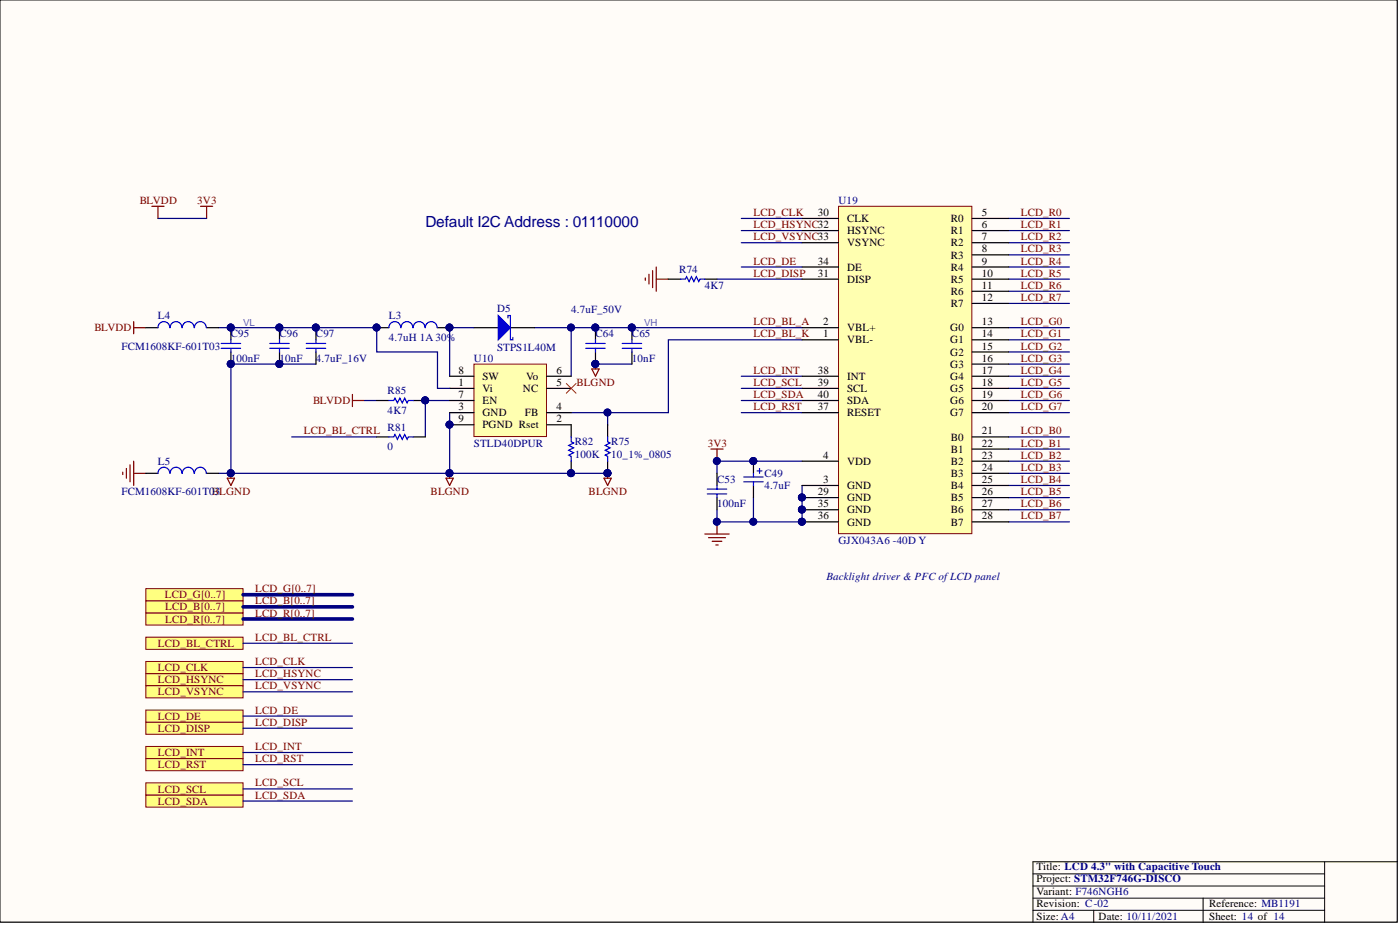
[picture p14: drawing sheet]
<svg xmlns="http://www.w3.org/2000/svg" width="292mm" height="193mm" viewBox="0 0 292 193" stroke-linecap="round" stroke-linejoin="round" font-family="sans-serif">
<defs><g id="words">
<text font-size="3.2" fill="#000080" x="88.7" y="47.4">Default I2C Address : 01110000</text>
<g font-size="2.3" fill="#800000">
<text x="29.2" y="42.5">BLVDD</text>
<text x="41.2" y="42.5">3V3</text>
<text x="157.2" y="47.6">LCD_HSYNC32</text>
<text x="157.2" y="45.1">LCD_CLK</text>
<text x="213" y="45.1">LCD_R0</text>
<text x="213" y="47.6">LCD_R1</text>
<text x="157.2" y="50.1">LCD_VSYNC33</text>
<text x="213" y="50.1">LCD_R2</text>
<text x="213" y="52.7">LCD_R3</text>
<text x="157.2" y="55.2">LCD_DE</text>
<text x="157.2" y="57.7">LCD_DISP</text>
<text x="213" y="55.2">LCD_R4</text>
<text x="213" y="57.7">LCD_R5</text>
<text x="213" y="60.3">LCD_R6</text>
<text x="213" y="62.8">LCD_R7</text>
<text x="19.7" y="69.1">BLVDD</text>
<text x="157.2" y="67.9">LCD_BL_A</text>
<text x="157.2" y="70.4">LCD_BL_K</text>
<text x="213" y="67.9">LCD_G0</text>
<text x="213" y="70.4">LCD_G1</text>
<text x="157.2" y="78">LCD_INT</text>
<text x="213" y="72.9">LCD_G2</text>
<text x="213" y="75.5">LCD_G3</text>
<text x="213" y="78">LCD_G4</text>
<text x="120.3" y="80.5">BLGND</text>
<text x="157.2" y="83">LCD_SDA</text>
<text x="157.2" y="80.5">LCD_SCL</text>
<text x="213" y="80.5">LCD_G5</text>
<text x="213" y="83">LCD_G6</text>
<text x="65.3" y="84.3">BLVDD</text>
<text x="157.2" y="85.6">LCD_RST</text>
<text x="213" y="85.6">LCD_G7</text>
<text x="63.4" y="90.6">LCD_BL_CTRL</text>
<text x="147.7" y="93.2">3V3</text>
<text x="213" y="90.6">LCD_B0</text>
<text x="213" y="93.2">LCD_B1</text>
<text x="213" y="95.7">LCD_B2</text>
<text x="213" y="98.2">LCD_B3</text>
<text x="213" y="100.8">LCD_B4</text>
<text x="89.8" y="103.3">BLGND</text>
<text x="122.8" y="103.3">BLGND</text>
<text x="213" y="103.3">LCD_B5</text>
<text x="213" y="105.8">LCD_B6</text>
<text x="213" y="108.4">LCD_B7</text>
<text x="34.4" y="124.8">LCD_G[0..7]</text>
<text x="53.2" y="123.6">LCD_G[0..7]</text>
<text x="34.5" y="129.9">LCD_R[0..7]</text>
<text x="34.5" y="127.4">LCD_B[0..7]</text>
<text x="53.2" y="128.6">LCD_R[0..7]</text>
<text x="53.2" y="126.1">LCD_B[0..7]</text>
<text x="33" y="135">LCD_BL_CTRL</text>
<text x="53.2" y="133.7">LCD_BL_CTRL</text>
<text x="33" y="142.6">LCD_HSYNC</text>
<text x="33" y="140">LCD_CLK</text>
<text x="53.2" y="141.3">LCD_HSYNC</text>
<text x="53.2" y="143.8">LCD_VSYNC</text>
<text x="53.2" y="138.8">LCD_CLK</text>
<text x="33" y="145.1">LCD_VSYNC</text>
<text x="53.2" y="148.9">LCD_DE</text>
<text x="33" y="152.7">LCD_DISP</text>
<text x="33" y="150.1">LCD_DE</text>
<text x="53.2" y="151.4">LCD_DISP</text>
<text x="33" y="160.3">LCD_RST</text>
<text x="33" y="157.7">LCD_INT</text>
<text x="53.2" y="159">LCD_RST</text>
<text x="53.2" y="156.5">LCD_INT</text>
<text x="33" y="167.9">LCD_SDA</text>
<text x="33" y="165.3">LCD_SCL</text>
<text x="53.2" y="166.6">LCD_SDA</text>
<text x="53.2" y="164.1">LCD_SCL</text>
</g>
<g font-size="2.3">
<text x="170.6" y="45.1">30</text>
<text x="176.7" y="46.3">CLK</text>
<text x="198.4" y="46.3">R0</text>
<text x="204.9" y="45.1">5</text>
<text x="204.9" y="47.6">6</text>
<text x="176.7" y="48.9">HSYNC</text>
<text x="176.7" y="51.4">VSYNC</text>
<text x="198.4" y="48.9">R1</text>
<text x="198.4" y="51.4">R2</text>
<text x="198.4" y="53.9">R3</text>
<text x="204.9" y="50.1">7</text>
<text x="204.9" y="52.7">8</text>
<text x="170.6" y="55.2">34</text>
<text x="170.6" y="57.7">31</text>
<text x="176.7" y="56.5">DE</text>
<text x="176.7" y="59">DISP</text>
<text x="198.4" y="56.5">R4</text>
<text x="198.4" y="59">R5</text>
<text x="204.9" y="55.2">9</text>
<text x="204.9" y="57.7">10</text>
<text x="198.4" y="61.5">R6</text>
<text x="198.4" y="64.1">R7</text>
<text x="204.9" y="60.3">11</text>
<text x="204.9" y="62.8">12</text>
<text x="171.7" y="67.9">2</text>
<text x="171.7" y="70.4">1</text>
<text x="176.7" y="69.1">VBL+</text>
<text x="176.7" y="71.7">VBL-</text>
<text x="198.3" y="69.1">G0</text>
<text x="198.3" y="71.7">G1</text>
<text x="204.9" y="67.9">13</text>
<text x="204.9" y="70.4">14</text>
<text x="95.7" y="78">8</text>
<text x="116.1" y="78">6</text>
<text x="170.6" y="78">38</text>
<text x="198.3" y="74.2">G2</text>
<text x="198.3" y="76.7">G3</text>
<text x="204.9" y="72.9">15</text>
<text x="204.9" y="75.5">16</text>
<text x="204.9" y="78">17</text>
<text x="95.7" y="80.5">1</text>
<text x="95.7" y="83">7</text>
<text x="100.7" y="81.8">Vi</text>
<text x="100.7" y="79.2">SW</text>
<text x="109.1" y="81.8">NC</text>
<text x="109.8" y="79.2">Vo</text>
<text x="116.1" y="80.5">5</text>
<text x="170.6" y="80.5">39</text>
<text x="170.6" y="83">40</text>
<text x="176.7" y="79.2">INT</text>
<text x="176.7" y="81.8">SCL</text>
<text x="198.3" y="79.2">G4</text>
<text x="198.3" y="81.8">G5</text>
<text x="204.9" y="80.5">18</text>
<text x="204.9" y="83">19</text>
<text x="95.7" y="85.6">3</text>
<text x="95.7" y="88.1">9</text>
<text x="100.7" y="86.8">GND</text>
<text x="100.7" y="84.3">EN</text>
<text x="100.7" y="89.4">PGND Rset</text>
<text x="109.5" y="86.8">FB</text>
<text x="116.1" y="88.1">2</text>
<text x="116.1" y="85.6">4</text>
<text x="170.6" y="85.6">37</text>
<text x="176.7" y="84.3">SDA</text>
<text x="176.7" y="86.8">RESET</text>
<text x="198.3" y="84.3">G6</text>
<text x="198.3" y="86.8">G7</text>
<text x="204.9" y="85.6">20</text>
<text x="171.7" y="95.7">4</text>
<text x="198.4" y="91.9">B0</text>
<text x="198.4" y="94.4">B1</text>
<text x="204.9" y="90.6">21</text>
<text x="204.9" y="93.2">22</text>
<text x="204.9" y="95.7">23</text>
<text x="171.7" y="100.8">3</text>
<text x="176.7" y="97">VDD</text>
<text x="198.4" y="97">B2</text>
<text x="198.4" y="99.5">B3</text>
<text x="204.9" y="98.2">24</text>
<text x="204.9" y="100.8">25</text>
<text x="170.6" y="105.8">35</text>
<text x="170.6" y="103.3">29</text>
<text x="176.7" y="107.1">GND</text>
<text x="176.7" y="102">GND</text>
<text x="176.7" y="104.6">GND</text>
<text x="198.4" y="102">B4</text>
<text x="198.4" y="104.6">B5</text>
<text x="198.4" y="107.1">B6</text>
<text x="204.9" y="103.3">26</text>
<text x="204.9" y="105.8">27</text>
<text x="170.6" y="108.4">36</text>
<text x="176.7" y="109.6">GND</text>
<text x="198.4" y="109.6">B7</text>
<text x="204.9" y="108.4">28</text>
<text x="216.3" y="181.5">Title: LCD 4.3&quot; with Capacitive Touch</text>
<text x="216.3" y="184.1">Project: STM32F746G-DISCO</text>
<text x="216.3" y="191.9">Size: A4</text>
<text x="216.3" y="189.1">Revision: C-02</text>
<text x="216.3" y="186.6">Variant: F746NGH6</text>
<text x="229.2" y="191.9">Date: 10/11/2021</text>
<text x="252.3" y="189.1">Reference: MB1191</text>
<text x="252.3" y="191.9">Sheet: 14 of 14</text>
</g>
<g font-size="2.3" fill="#000080">
<text x="175" y="42.5">U19</text>
<text x="141.7" y="57">R74</text>
<text x="103.7" y="65.1">D5</text>
<text x="119.2" y="65.3">4.7uF_50V</text>
<text x="147.1" y="60.3">4K7</text>
<text x="33" y="66.6">L4</text>
<text x="48.2" y="70.4">C95</text>
<text x="58.3" y="70.4">C96</text>
<text x="65.9" y="70.4">C97</text>
<text x="81.1" y="66.6">L3</text>
<text x="81.1" y="71.1">4.7uH 1A 30%</text>
<text x="124.2" y="70.4">C64</text>
<text x="131.8" y="70.4">C65</text>
<text x="25.4" y="72.9">FCM1608KF-601T03</text>
<text x="48.2" y="75.5">100nF</text>
<text x="58.3" y="75.5">10nF</text>
<text x="65.9" y="75.5">4.7uF_16V</text>
<text x="98.9" y="75.5">U10</text>
<text x="103.7" y="73.2">STPS1L40M</text>
<text x="131.8" y="75.5">10nF</text>
<text x="80.9" y="82.3">R85</text>
<text x="80.9" y="86.3">4K7</text>
<text x="80.9" y="89.9">R81</text>
<text x="80.9" y="93.9">0</text>
<text x="98.9" y="93.2">STLD40DPUR</text>
<text x="119.9" y="92.9">R82</text>
<text x="119.9" y="95.5">100K</text>
<text x="127.5" y="92.9">R75</text>
<text x="127.5" y="95.5">10_1%_0805</text>
<text x="33" y="97">L5</text>
<text x="149.6" y="100.8">C53</text>
<text x="159.5" y="99.5">C49</text>
<text x="25.4" y="103.3">FCM1608KF-601T0BLGND</text>
<text x="44.9" y="103.3">3</text>
<text x="149.6" y="105.8">100nF</text>
<text x="159.5" y="102">4.7uF</text>
<text x="175" y="113.4">GJX043A6 -40D Y</text>
<text x="172.4" y="121">Backlight driver &amp; PFC ofLCD panel</text>
</g>
<g font-size="2" fill="#8a20db">
<text x="50.7" y="67.9">VL</text>
<text x="134.4" y="67.9">VH</text>
</g>
</g></defs>
<path d="M0 0h291.5v192.4h-291.5z" fill="#fffcf8" stroke="#000" stroke-width=".21"/>
<path d="M276.4 179.8v12.6M291.6 179.8h-76.1v12.6M215.5 182.3h60.9M215.5 184.8h60.9M215.5 189.9h60.9M215.5 187.4h60.9M228.2 189.9v2.5M251 187.4v5" fill="none" stroke="#000" stroke-width=".21"/>
<g fill="none" stroke="#000080" stroke-width=".25">
<path d="M149.6 58.2h17.7M154.7 45.6h12.6M154.7 48.1h12.6M154.7 50.6h12.6M154.7 55.7h12.6M210.5 45.6h12.6M210.5 48.1h12.6M210.5 50.6h12.6M210.5 53.2h12.6M210.5 55.7h12.6M210.5 58.2h12.6M98.9 68.4h-5.1v10.1"/>
<path d="M111.6 68.4h7.6v10.1M119.2 68.4h48.1M124.2 76h7.6M154.7 78.5h12.6M167.3 70.9h-27.8v15.2h-20.3M210.5 60.8h12.6M210.5 63.3h12.6M210.5 68.4h12.6M210.5 70.9h12.6M210.5 73.4h12.6M210.5 76h12.6M210.5 78.5h12.6"/>
<path d="M60.9 91.1h17.7M93.8 83.6h-5.1v7.5M93.8 86.1v12.6M126.8 86.1v2.5M154.7 81h12.6M154.7 83.6h12.6M154.7 86.1h12.6M167.3 96.2h-17.7v2.5M210.5 81h12.6M210.5 83.6h12.6M210.5 86.1h12.6M210.5 91.1h12.6"/>
<path d="M210.5 93.7h12.6M210.5 96.2h12.6M210.5 98.7h12.6M157.2 103.8v5.1M167.3 101.3v7.6h-17.7v-2.6M210.5 101.3h12.6M210.5 103.8h12.6M210.5 106.3h12.6M210.5 108.9h12.6"/>
</g>
<g fill="none" stroke="#800000" stroke-width=".25">
<path d="M134.6 58v.5M135.4 57.2v2M136.2 56.5v3.5M136.9 55.7v5.1M136.9 58.2h2.6M123.5 77h1.5l-.8 1.5zM124.2 76v1M25.6 98.5v.5M26.4 97.7v2.1M27.1 97v3.5M27.9 96.2v5.1M27.9 98.7h2.5"/>
<path d="M47.4 99.8h1.5l-.7 1.5zM48.2 98.7v1.1M73.5 82.3v2.5M73.5 83.6h2.6M93.1 99.8h1.5l-.8 1.5zM93.8 98.7v1.1M126 99.8h1.5l-.7 1.5zM126.8 98.7v1.1M148.3 93.7h2.6M149.6 93.7v2.5M147.1 111.4h5M147.8 112.2h3.6"/>
<path d="M148.6 112.9h2M149.3 113.7h.6M149.6 108.9v2.5"/>
</g>
<g fill="#000080" stroke="#000080" stroke-width=".21">
<circle cx="149.6" cy="96.2" r=".72"/>
<circle cx="157.2" cy="108.8" r=".72"/>
<circle cx="157.2" cy="96.2" r=".72"/>
<circle cx="124.2" cy="75.9" r=".72"/>
<circle cx="93.8" cy="68.3" r=".72"/>
<circle cx="88.7" cy="83.5" r=".72"/>
<circle cx="126.7" cy="98.7" r=".72"/>
<circle cx="93.8" cy="98.7" r=".72"/>
<circle cx="48.1" cy="98.7" r=".72"/>
<circle cx="119.1" cy="68.3" r=".72"/>
<circle cx="93.8" cy="88.6" r=".72"/>
<circle cx="126.7" cy="86" r=".72"/>
<circle cx="124.2" cy="68.3" r=".72"/>
<circle cx="131.8" cy="68.3" r=".72"/>
<circle cx="149.6" cy="108.8" r=".72"/>
<circle cx="167.3" cy="103.8" r=".72"/>
<circle cx="167.3" cy="106.3" r=".72"/>
<circle cx="167.3" cy="108.8" r=".72"/>
</g>
<path d="M98.9 76h15.1v15.1h-15.1z" fill="#ffffb0" stroke="#800000" stroke-width=".21"/>
<path d="M93.8 78.5h5.1M98.9 68.4h5.1M106.5 68.4h5.1M114.1 78.5h5.1M93.8 81h5.1M93.8 88.6h5.1M93.8 86.1h5.1M93.8 83.6h5.1M114.1 81h5.1M114.1 88.6h5.1M114.1 86.1h5.1" fill="none" stroke="#000" stroke-width=".25"/>
<circle cx="93.8" cy="88.6" r=".72" fill="#000080" stroke="#000080" stroke-width=".21"/>
<path d="M104 65.8l2.5 2.6-2.5 2.5z" fill="#00f"/>
<path d="M104 65.8l2.5 2.6-2.5 2.5zM106 66.3v-.5h.5v5.1h.5v-.5" fill="none" stroke="#00f" stroke-width=".25"/>
<path d="M30.4 127.9h20.3v2.5h-20.3z" fill-rule="evenodd" fill="#ffff80" stroke="#800000" stroke-width=".21"/>
<path d="M50.7 129.1h22.8" fill="none" stroke="#000080" stroke-width=".76"/>
<path d="M30.4 132.9h20.3v2.6h-20.3z" fill-rule="evenodd" fill="#ffff80" stroke="#800000" stroke-width=".21"/>
<path d="M50.7 134.2h22.8" fill="none" stroke="#000080" stroke-width=".25"/>
<path d="M30.4 125.3h20.3v2.6h-20.3z" fill-rule="evenodd" fill="#ffff80" stroke="#800000" stroke-width=".21"/>
<path d="M50.7 126.6h22.8" fill="none" stroke="#000080" stroke-width=".76"/>
<path d="M30.4 122.8h20.3v2.5h-20.3z" fill-rule="evenodd" fill="#ffff80" stroke="#800000" stroke-width=".21"/>
<path d="M50.7 124.1h22.8" fill="none" stroke="#000080" stroke-width=".76"/>
<path d="M45.6 68.4h33v5h12.7v7.6h2.5M65.9 76h-17.7v22.7h78.6M45.6 98.7h2.6M76.1 83.6h2.5" fill="none" stroke="#000080" stroke-width=".25"/>
<g fill="#000080" stroke="#000080" stroke-width=".21">
<circle cx="78.6" cy="68.3" r=".72"/>
<circle cx="65.9" cy="68.3" r=".72"/>
<circle cx="58.3" cy="68.3" r=".72"/>
<circle cx="48.1" cy="68.3" r=".72"/>
<circle cx="58.3" cy="75.9" r=".72"/>
<circle cx="48.1" cy="75.9" r=".72"/>
<circle cx="48.1" cy="98.7" r=".72"/>
<circle cx="93.8" cy="98.7" r=".72"/>
<circle cx="119.1" cy="98.7" r=".72"/>
<circle cx="126.7" cy="98.7" r=".72"/>
</g>
<path d="M27.9 67.1v2.5M27.9 68.4h2.5" fill="none" stroke="#800000" stroke-width=".25"/>
<g fill="#ffff80" stroke="#800000" stroke-width=".21">
<path d="M30.4 140.5h20.3v2.6h-20.3z" fill-rule="evenodd"/>
<path d="M30.4 138h20.3v2.5h-20.3z" fill-rule="evenodd"/>
</g>
<path d="M50.7 139.3h22.8M50.7 141.8h22.8" fill="none" stroke="#000080" stroke-width=".25"/>
<path d="M30.4 143.1h20.3v2.5h-20.3z" fill-rule="evenodd" fill="#ffff80" stroke="#800000" stroke-width=".21"/>
<path d="M50.7 144.3h22.8" fill="none" stroke="#000080" stroke-width=".25"/>
<g fill="#ffff80" stroke="#800000" stroke-width=".21">
<path d="M30.4 150.7h20.3v2.5h-20.3z" fill-rule="evenodd"/>
<path d="M30.4 148.1h20.3v2.6h-20.3z" fill-rule="evenodd"/>
</g>
<path d="M50.7 151.9h22.8M50.7 149.4h22.8" fill="none" stroke="#000080" stroke-width=".25"/>
<g fill="#ffff80" stroke="#800000" stroke-width=".21">
<path d="M30.4 158.3h20.3v2.5h-20.3z" fill-rule="evenodd"/>
<path d="M30.4 155.7h20.3v2.6h-20.3z" fill-rule="evenodd"/>
</g>
<path d="M50.7 159.5h22.8M50.7 157h22.8" fill="none" stroke="#000080" stroke-width=".25"/>
<g fill="#ffff80" stroke="#800000" stroke-width=".21">
<path d="M30.4 165.8h20.3v2.6h-20.3z" fill-rule="evenodd"/>
<path d="M30.4 163.3h20.3v2.5h-20.3z" fill-rule="evenodd"/>
</g>
<path d="M33 45.6h10.1M50.7 167.1h22.8M50.7 164.6h22.8" fill="none" stroke="#000080" stroke-width=".25"/>
<path d="M118.2 80l2 2M120.2 80l-2 2" fill="none" stroke="#f00" stroke-width=".21"/>
<path d="M31.7 43h2.5M33 43v2.6M41.8 43h2.6M43.1 43v2.6" fill="none" stroke="#800000" stroke-width=".25"/>
<g fill="none" stroke="#000" stroke-width=".25">
<path d="M139.5 58.2h2.5M147.1 58.2h2.5M30.4 68.4h2.6M43.1 68.4h2.5M48.2 68.4v2.5M48.2 73.4v2.6M58.3 68.4v2.5M58.3 73.4v2.6M65.9 68.4v2.5M65.9 73.4v2.6M78.6 68.4h2.5M91.3 68.4h2.5"/>
<path d="M124.2 68.4v2.5M124.2 73.4v2.6M131.8 68.4v2.5M131.8 73.4v2.6M30.4 98.7h2.6M43.1 98.7h2.5M78.6 83.6h2.5M78.6 91.1h2.5M86.2 83.6h2.5M86.2 91.1h2.5M119.2 88.6v2.5M119.2 96.2v2.5"/>
<path d="M126.8 88.6v2.5M126.8 96.2v2.5M149.6 98.7v2.6M157.2 96.2v2.5M149.6 103.8v2.5M157.2 101.3v2.5"/>
</g>
<g fill="none" stroke="#00f" stroke-width=".25">
<path d="M142 58.2h1l.3-.5 .5 1 .5-1 .5 1 .5-1 .5 1 .2-.5h1.1M35.4 68.4a1.23 1.23 0 0 0-1.2-1.3 1.23 1.23 0 0 0-1.2 1.3M38 68.4a1.23 1.23 0 0 0-1.3-1.3 1.23 1.23 0 0 0-1.2 1.3M40.5 68.4a1.23 1.23 0 0 0-1.2-1.3 1.23 1.23 0 0 0-1.3 1.3M43 68.4a1.23 1.23 0 0 0-1.2-1.3 1.23 1.23 0 0 0-1.2 1.3M46.1 72.7h4.1M46.1 71.7h4.1M48.2 70.9v.8M48.2 72.7v.7M56.3 72.7h4M56.3 71.7h4M58.3 70.9v.8"/>
<path d="M58.3 72.7v.7M63.9 72.7h4.1M63.9 71.7h4.1M65.9 70.9v.8M65.9 72.7v.7M83.6 68.4a1.23 1.23 0 0 0-1.2-1.3 1.23 1.23 0 0 0-1.3 1.3M86.1 68.4a1.23 1.23 0 0 0-1.2-1.3 1.23 1.23 0 0 0-1.2 1.3M88.7 68.4a1.23 1.23 0 0 0-1.3-1.3 1.23 1.23 0 0 0-1.2 1.3M91.2 68.4a1.23 1.23 0 0 0-1.2-1.3 1.23 1.23 0 0 0-1.3 1.3M122.2 72.7h4.1M122.2 71.7h4.1M124.2 70.9v.8"/>
<path d="M124.2 72.7v.7M129.8 72.7h4.1M129.8 71.7h4.1M131.8 70.9v.8M131.8 72.7v.7M35.4 98.7a1.23 1.23 0 0 0-1.2-1.2 1.23 1.23 0 0 0-1.2 1.2M38 98.7a1.23 1.23 0 0 0-1.3-1.2 1.23 1.23 0 0 0-1.2 1.2M40.5 98.7a1.23 1.23 0 0 0-1.2-1.2 1.23 1.23 0 0 0-1.3 1.2M43 98.7a1.23 1.23 0 0 0-1.2-1.2 1.23 1.23 0 0 0-1.2 1.2M81.1 83.6h1.1l.2-.6 .5 1.1 .5-1.1 .5 1.1 .5-1.1 .5 1.1 .3-.5h1M81.1 91.1h1.1l.2-.5 .5 1.1 .5-1.1 .5 1.1 .5-1.1 .5 1.1 .3-.6h1M119.2 91.1v1.1l.5 .2-1 .5 1 .5-1 .5 1 .5-1 .5 .5 .3v1"/>
<path d="M126.8 91.1v1.1l.5 .2-1 .5 1 .5-1 .5 1 .5-1 .5 .5 .3v1M155.2 99.5h4M157.2 98.7v.8M158 98.2h1M158.5 97.7v1M147.6 102h4M147.6 103.1h4M149.6 101.3v.7M149.6 103.1v.7M155.2 100.5h4M157.2 100.5v.8"/>
</g>
<g fill="#000080" stroke="#000080" stroke-width=".21">
<circle cx="78.6" cy="68.3" r=".72"/>
<circle cx="93.8" cy="68.3" r=".72"/>
<circle cx="157.2" cy="96.2" r=".72"/>
<circle cx="65.9" cy="68.3" r=".72"/>
<circle cx="124.2" cy="68.3" r=".72"/>
<circle cx="124.2" cy="75.9" r=".72"/>
<circle cx="88.7" cy="83.5" r=".72"/>
<circle cx="119.1" cy="98.7" r=".72"/>
<circle cx="48.1" cy="75.9" r=".72"/>
<circle cx="48.1" cy="68.3" r=".72"/>
<circle cx="58.3" cy="75.9" r=".72"/>
<circle cx="58.3" cy="68.3" r=".72"/>
<circle cx="131.8" cy="68.3" r=".72"/>
<circle cx="126.7" cy="98.7" r=".72"/>
</g>
<path d="M175 43h27.8v68.3h-27.8z" fill="#ffffb0" stroke="#800000" stroke-width=".21"/>
<g fill="none" stroke="#000" stroke-width=".25">
<path d="M167.3 55.7h7.7M167.3 45.6h7.7M167.3 48.1h7.7M167.3 50.6h7.7M167.3 58.2h7.7M202.8 55.7h7.7M202.8 45.6h7.7M202.8 48.1h7.7M202.8 50.6h7.7M202.8 58.2h7.7M202.8 53.2h7.7M167.3 68.4h7.7"/>
<path d="M167.3 70.9h7.7M167.3 78.5h7.7M202.8 68.4h7.7M202.8 70.9h7.7M202.8 78.5h7.7M202.8 60.8h7.7M202.8 63.3h7.7M202.8 73.4h7.7M202.8 76h7.7M167.3 96.2h7.7M167.3 81h7.7M167.3 83.6h7.7"/>
<path d="M167.3 86.1h7.7M202.8 91.1h7.7M202.8 96.2h7.7M202.8 81h7.7M202.8 83.6h7.7M202.8 86.1h7.7M202.8 93.7h7.7M202.8 98.7h7.7M167.3 106.3h7.7M167.3 101.3h7.7M167.3 103.8h7.7M167.3 108.9h7.7"/>
<path d="M202.8 106.3h7.7M202.8 101.3h7.7M202.8 103.8h7.7M202.8 108.9h7.7"/>
</g>
<g fill="#000080" stroke="#000080" stroke-width=".21">
<circle cx="167.3" cy="106.3" r=".72"/>
<circle cx="167.3" cy="103.8" r=".72"/>
<circle cx="167.3" cy="108.8" r=".72"/>
</g>
<use href="#words"/>
</svg>
